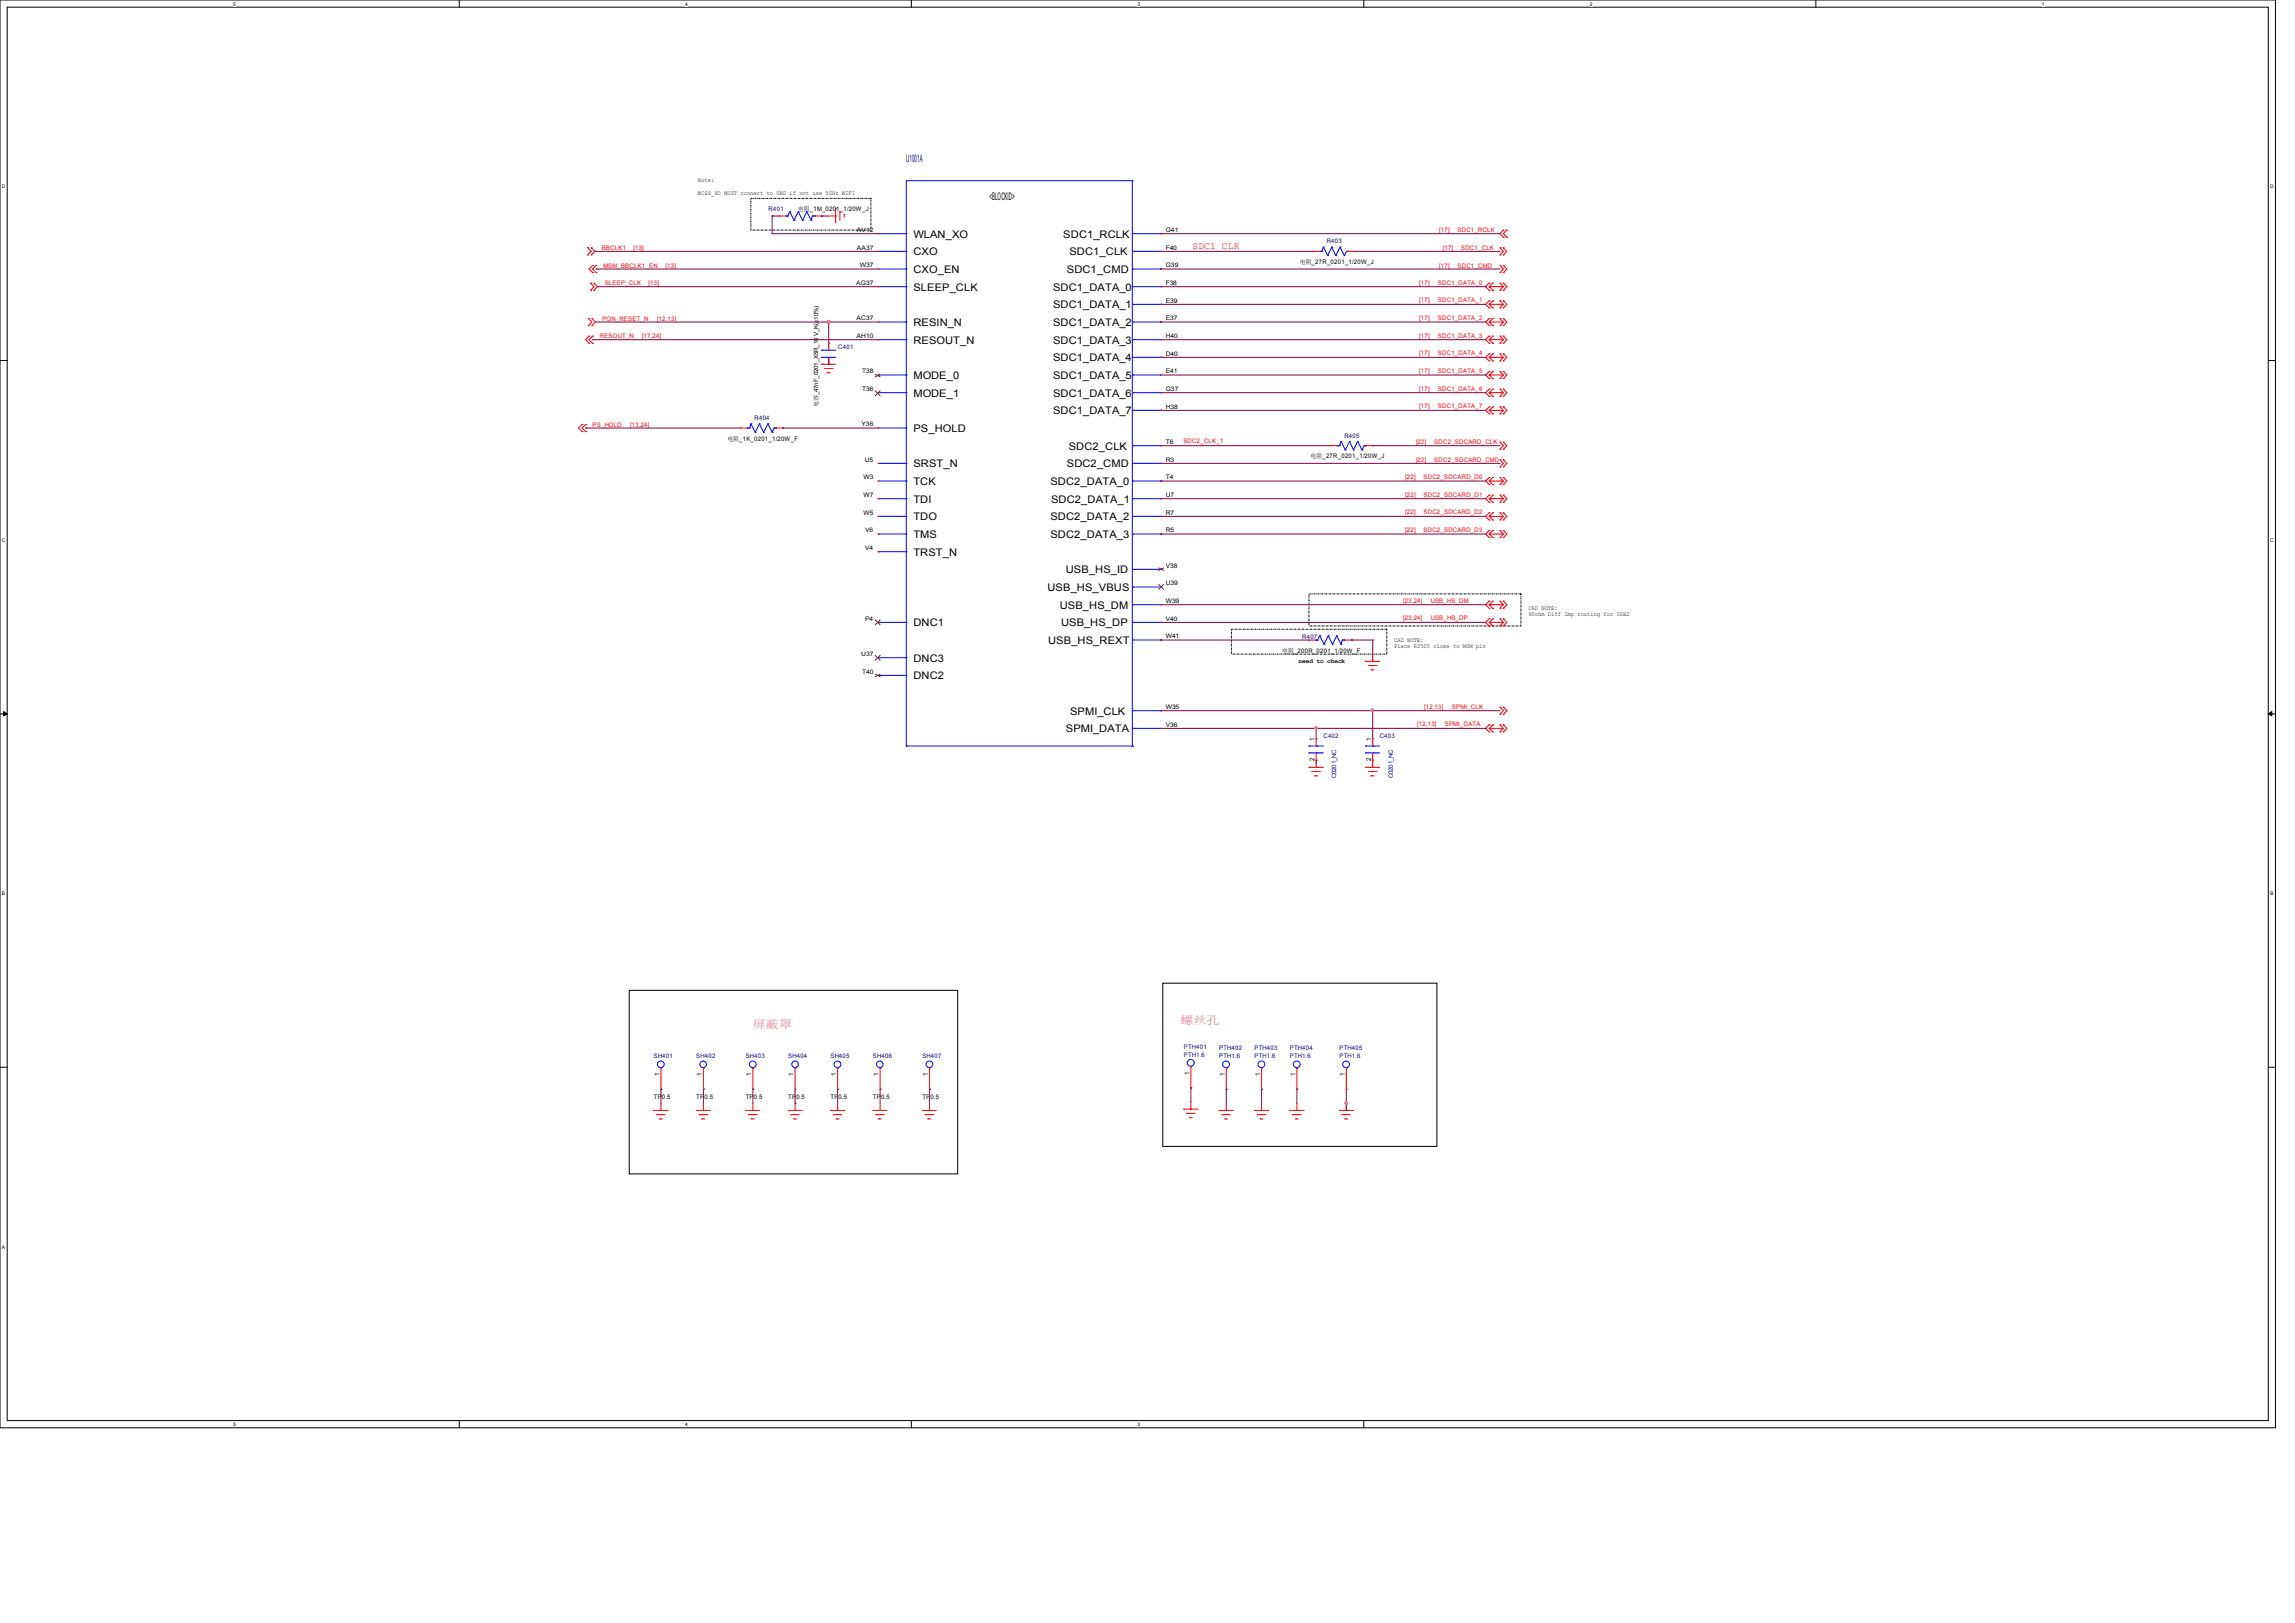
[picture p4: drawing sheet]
<svg xmlns="http://www.w3.org/2000/svg" width="297mm" height="210mm" viewBox="0 0 297 210" stroke-linecap="round" stroke-linejoin="round" font-family="sans-serif">
<defs><g id="words">
<text font-size="1.4" fill="#000080" x="117.3" y="20.9">U1001A</text>
<g font-size="1.4">
<text x="128.1" y="25.9">&lt;BLOCKID&gt;</text>
<text x="118.2" y="30.7">WLAN_XO</text>
<text x="118.2" y="33">CXO</text>
<text x="118.2" y="35.3">CXO_EN</text>
<text x="137.6" y="30.7">SDC1_RCLK</text>
<text x="138.1" y="35.3">SDC1_CMD</text>
<text x="138.4" y="33">SDC1_CLK</text>
<text x="118.2" y="37.6">SLEEP_CLK</text>
<text x="136.3" y="37.6">SDC1_DATA_0</text>
<text x="136.3" y="39.9">SDC1_DATA_1</text>
<text x="118.2" y="42.2">RESIN_N</text>
<text x="118.2" y="44.5">RESOUT_N</text>
<text x="136.3" y="42.2">SDC1_DATA_2</text>
<text x="136.3" y="44.5">SDC1_DATA_3</text>
<text x="136.3" y="46.7">SDC1_DATA_4</text>
<text x="118.2" y="49">MODE_0</text>
<text x="118.2" y="51.3">MODE_1</text>
<text x="136.3" y="49">SDC1_DATA_5</text>
<text x="136.3" y="51.3">SDC1_DATA_6</text>
<text x="136.3" y="53.6">SDC1_DATA_7</text>
<text x="118.2" y="55.9">PS_HOLD</text>
<text x="138.3" y="58.2">SDC2_CLK</text>
<text x="118.2" y="60.5">SRST_N</text>
<text x="118.2" y="62.7">TCK</text>
<text x="118.2" y="65">TDI</text>
<text x="136" y="62.7">SDC2_DATA_0</text>
<text x="136" y="65">SDC2_DATA_1</text>
<text x="138.1" y="60.5">SDC2_CMD</text>
<text x="118.2" y="67.3">TDO</text>
<text x="118.2" y="69.6">TMS</text>
<text x="118.2" y="71.9">TRST_N</text>
<text x="136" y="67.3">SDC2_DATA_2</text>
<text x="136" y="69.6">SDC2_DATA_3</text>
<text x="135.6" y="76.5">USB_HS_VBUS</text>
<text x="137.9" y="74.2">USB_HS_ID</text>
<text x="118.2" y="81">DNC1</text>
<text x="135.7" y="83.3">USB_HS_REXT</text>
<text x="137.1" y="78.8">USB_HS_DM</text>
<text x="137.3" y="81">USB_HS_DP</text>
<text x="118.2" y="85.6">DNC3</text>
<text x="118.2" y="87.9">DNC2</text>
<text x="137.9" y="94.8">SPMI_DATA</text>
<text x="138.5" y="92.5">SPMI_CLK</text>
</g>
<g font-size="1.4" fill="#f0f">
<text x="97.4" y="133">屏蔽罩</text>
<text x="152.8" y="132.5">螺丝孔</text>
</g>
<text font-size="1.3" fill="#f00" x="154.3" y="32.2">SDC1_CLK</text>
<g font-size=".9">
<text x="170.1" y="95.9" transform="rotate(-90 170.1 95.9)">1</text>
<text x="177.5" y="95.9" transform="rotate(-90 177.5 95.9)">1</text>
<text x="170.1" y="98.5" transform="rotate(-90 170.1 98.5)">2</text>
<text x="177.5" y="98.5" transform="rotate(-90 177.5 98.5)">2</text>
<text x="85.3" y="139.3" transform="rotate(-90 85.3 139.3)">1</text>
<text x="90.8" y="139.3" transform="rotate(-90 90.8 139.3)">1</text>
<text x="97.2" y="139.3" transform="rotate(-90 97.2 139.3)">1</text>
<text x="102.7" y="139.3" transform="rotate(-90 102.7 139.3)">1</text>
<text x="108.2" y="139.3" transform="rotate(-90 108.2 139.3)">1</text>
<text x="113.7" y="139.3" transform="rotate(-90 113.7 139.3)">1</text>
<text x="120.1" y="139.3" transform="rotate(-90 120.1 139.3)">1</text>
<text x="153.9" y="139.1" transform="rotate(-90 153.9 139.1)">1</text>
<text x="158.5" y="139.3" transform="rotate(-90 158.5 139.3)">1</text>
<text x="163.1" y="139.3" transform="rotate(-90 163.1 139.3)">1</text>
<text x="167.6" y="139.3" transform="rotate(-90 167.6 139.3)">1</text>
<text x="174" y="139.3" transform="rotate(-90 174 139.3)">1</text>
</g>
<g font-size=".8">
<text x="90.3" y="23.6">Note:</text>
<text x="90.3" y="25.2">WCSS_XO MUST connect to GND if not use 5GHz WIFI</text>
<text x="103.3" y="27.3">电阻_1M_0201_1/20W_J</text>
<text x="110.9" y="30">AV12</text>
<text x="110.9" y="32.3">AA37</text>
<text x="111.3" y="34.6">W37</text>
<text x="150.9" y="30">G41</text>
<text x="150.9" y="32.3">F40</text>
<text x="150.9" y="34.6">G39</text>
<text x="168.2" y="34.2">电阻_27R_0201_1/20W_J</text>
<text x="110.8" y="36.9">AG37</text>
<text x="110.9" y="41.5">AC37</text>
<text x="150.9" y="36.9">F38</text>
<text x="150.9" y="39.2">E39</text>
<text x="150.9" y="41.5">E37</text>
<text x="110.9" y="43.7">AH10</text>
<text x="150.9" y="43.7">H40</text>
<text x="150.9" y="46">D40</text>
<text x="105.9" y="52.7" transform="rotate(-90 105.9 52.7)">电容_47nF_0201_X5R_16 V_K(±10%)</text>
<text x="111.6" y="48.3">T38</text>
<text x="111.6" y="50.6">T36</text>
<text x="150.9" y="48.3">E41</text>
<text x="150.9" y="50.6">G37</text>
<text x="150.9" y="52.9">H38</text>
<text x="94.1" y="57">电阻_1K_0201_1/20W_F</text>
<text x="111.5" y="55.2">Y36</text>
<text x="111.9" y="59.7">U5</text>
<text x="150.9" y="57.5">T6</text>
<text x="150.9" y="59.7">R3</text>
<text x="169.6" y="59.3">电阻_27R_0201_1/20W_J</text>
<text x="111.7" y="62">W3</text>
<text x="111.7" y="64.3">W7</text>
<text x="150.9" y="62">T4</text>
<text x="150.9" y="64.3">U7</text>
<text x="111.7" y="66.6">W5</text>
<text x="112" y="68.9">V6</text>
<text x="112" y="71.2">V4</text>
<text x="150.9" y="66.6">R7</text>
<text x="150.9" y="68.9">R5</text>
<text x="150.9" y="73.5">V38</text>
<text x="150.9" y="75.7">U39</text>
<text x="112" y="80.3">P4</text>
<text x="150.9" y="78">W39</text>
<text x="150.9" y="80.3">V40</text>
<text x="150.9" y="82.6">W41</text>
<text x="180.4" y="83">CAD NOTE:</text>
<text x="180.4" y="83.8">Place R0505 close to MSM pin</text>
<text x="197.8" y="78.9">CAD NOTE:</text>
<text x="197.8" y="79.7">90ohm Diff Imp routing for USB2</text>
<text x="111.5" y="84.9">U37</text>
<text x="111.6" y="87.2">T40</text>
<text x="165.9" y="84.5">电阻_200R_0201_1/20W_F</text>
<text x="168" y="85.8">need to check</text>
<text x="150.9" y="91.7">W35</text>
<text x="150.9" y="94">V36</text>
<text x="84.6" y="142.2">TP0.5</text>
<text x="90.1" y="142.2">TP0.5</text>
<text x="96.5" y="142.2">TP0.5</text>
<text x="102" y="142.2">TP0.5</text>
<text x="107.5" y="142.2">TP0.5</text>
<text x="113" y="142.2">TP0.5</text>
<text x="119.4" y="142.2">TP0.5</text>
</g>
<g font-size=".8" fill="#000080">
<text x="99.5" y="27.3">R401</text>
<text x="171.7" y="31.5">R403</text>
<text x="108.5" y="45.2">C401</text>
<text x="97.6" y="54.3">R404</text>
<text x="174" y="56.6">R405</text>
<text x="168.5" y="82.6">R407</text>
<text x="171.3" y="95.5">C402</text>
<text x="178.5" y="95.5">C403</text>
<text x="172.9" y="100.7" transform="rotate(-90 172.9 100.7)">C0201_NC</text>
<text x="180.2" y="100.7" transform="rotate(-90 180.2 100.7)">C0201_NC</text>
<text x="84.6" y="136.9">SH401</text>
<text x="90.1" y="136.9">SH402</text>
<text x="96.5" y="136.9">SH403</text>
<text x="102" y="136.9">SH404</text>
<text x="107.5" y="136.9">SH405</text>
<text x="113" y="136.9">SH406</text>
<text x="119.4" y="136.9">SH407</text>
<text x="153.2" y="135.7">PTH401</text>
<text x="153.2" y="136.8">PTH1.6</text>
<text x="157.8" y="135.8">PTH402</text>
<text x="157.8" y="136.9">PTH1.6</text>
<text x="162.3" y="135.8">PTH403</text>
<text x="162.3" y="136.9">PTH1.6</text>
<text x="166.9" y="135.8">PTH404</text>
<text x="166.9" y="136.9">PTH1.6</text>
<text x="173.3" y="135.8">PTH405</text>
<text x="173.3" y="136.9">PTH1.6</text>
</g>
<g font-size=".8" fill="#f00">
<text x="77.9" y="32.4">BBCLK1</text>
<text x="78.1" y="34.6">MSM_BBCLK1_EN</text>
<text x="82" y="32.4">[13]</text>
<text x="86.1" y="34.6">[13]</text>
<text x="186.3" y="34.6">[17]</text>
<text x="186.3" y="30.1">[17]</text>
<text x="186.7" y="32.4">[17]</text>
<text x="188.6" y="34.6">SDC1_CMD</text>
<text x="188.6" y="30.1">SDC1_RCLK</text>
<text x="189.1" y="32.4">SDC1_CLK</text>
<text x="78" y="41.5">PON_RESET_N</text>
<text x="78.3" y="36.9">SLEEP_CLK</text>
<text x="83.9" y="36.9">[13]</text>
<text x="85" y="41.5">[12,13]</text>
<text x="183.7" y="41.4">[17]</text>
<text x="183.7" y="39.1">[17]</text>
<text x="183.7" y="36.8">[17]</text>
<text x="186.1" y="41.4">SDC1_DATA_2</text>
<text x="186.1" y="39.1">SDC1_DATA_1</text>
<text x="186.1" y="36.8">SDC1_DATA_0</text>
<text x="77.6" y="43.8">RESOUT_N</text>
<text x="83.1" y="43.8">[17,24]</text>
<text x="183.7" y="46">[17]</text>
<text x="183.7" y="43.7">[17]</text>
<text x="186.1" y="46">SDC1_DATA_4</text>
<text x="186.1" y="43.7">SDC1_DATA_3</text>
<text x="183.7" y="52.8">[17]</text>
<text x="183.7" y="50.6">[17]</text>
<text x="183.7" y="48.3">[17]</text>
<text x="186.1" y="52.8">SDC1_DATA_7</text>
<text x="186.1" y="50.6">SDC1_DATA_6</text>
<text x="186.1" y="48.3">SDC1_DATA_5</text>
<text x="76.7" y="55.2">PS_HOLD</text>
<text x="81.6" y="55.2">[13,24]</text>
<text x="153.1" y="57.3">SDC2_CLK_1</text>
<text x="183.2" y="59.8">[22]</text>
<text x="183.2" y="57.5">[22]</text>
<text x="185.6" y="59.8">SDC2_SDCARD_CMD</text>
<text x="185.6" y="57.5">SDC2_SDCARD_CLK</text>
<text x="181.9" y="62">[22]</text>
<text x="181.9" y="64.3">[22]</text>
<text x="184.2" y="62">SDC2_SDCARD_D0</text>
<text x="184.2" y="64.3">SDC2_SDCARD_D1</text>
<text x="181.9" y="68.8">[22]</text>
<text x="181.9" y="66.6">[22]</text>
<text x="184.2" y="68.8">SDC2_SDCARD_D3</text>
<text x="184.2" y="66.6">SDC2_SDCARD_D2</text>
<text x="181.6" y="78">[23,24]</text>
<text x="185.2" y="78">USB_HS_DM</text>
<text x="181.6" y="80.3">[23,24]</text>
<text x="185.2" y="80.3">USB_HS_DP</text>
<text x="183.4" y="94">[12,13]</text>
<text x="184.3" y="91.8">[12,13]</text>
<text x="187" y="94">SPMI_DATA</text>
<text x="187.9" y="91.8">SPMI_CLK</text>
</g>
<g font-size=".6">
<text x="30.2" y=".7">5</text>
<text x="88.7" y=".7">4</text>
<text x="147.2" y=".7">3</text>
<text x="205.7" y=".7">2</text>
<text x="264.2" y=".7">1</text>
<text x=".3" y="24.4">D</text>
<text x="293.8" y="24.4">D</text>
<text x=".3" y="70.1">C</text>
<text x="293.8" y="70.1">C</text>
<text x=".3" y="115.8">B</text>
<text x="293.8" y="115.8">B</text>
<text x=".3" y="161.5">A</text>
<text x="30.2" y="184.5">5</text>
<text x="88.7" y="184.5">4</text>
<text x="147.2" y="184.5">3</text>
</g>
</g></defs>
<path d="M0 0h294.5v184.7h-294.5zM.9 .9h292.6v182.9h-292.6z" fill="none" stroke="#000" stroke-width=".13"/>
<g fill="#fff">
<path d="M30.2 .1h.3v.7h-.3z"/>
<path d="M30.2 183.9h.3v.8h-.3z"/>
</g>
<path d="M59.4 0v.9M59.4 183.8v.9" fill="none" stroke="#000" stroke-width=".13"/>
<g fill="#fff">
<path d="M88.7 .1h.3v.7h-.3z"/>
<path d="M88.7 183.9h.3v.8h-.3z"/>
</g>
<path d="M117.9 0v.9M117.9 183.8v.9" fill="none" stroke="#000" stroke-width=".13"/>
<g fill="#fff">
<path d="M147.2 .1h.3v.7h-.3z"/>
<path d="M147.2 183.9h.3v.8h-.3z"/>
</g>
<path d="M176.5 0v.9M176.5 183.8v.9" fill="none" stroke="#000" stroke-width=".13"/>
<path d="M205.7 .1h.4v.7h-.4z" fill="#fff"/>
<path d="M235 0v.9" fill="none" stroke="#000" stroke-width=".13"/>
<g fill="#fff">
<path d="M264.2 .1h.4v.7h-.4z"/>
<path d="M.3 23.8h.4v.7h-.4z"/>
<path d="M293.8 23.8h.5v.7h-.5z"/>
<path d="M.3 69.5h.4v.7h-.4z"/>
<path d="M293.8 69.5h.5v.7h-.5z"/>
</g>
<path d="M0 46.7h.9M293.5 46.7h1" fill="none" stroke="#000" stroke-width=".13"/>
<g fill="#fff">
<path d="M.3 115.2h.4v.8h-.4z"/>
<path d="M293.8 115.2h.4v.8h-.4z"/>
</g>
<path d="M0 92.4h.9M293.5 92.4h1" fill="none" stroke="#000" stroke-width=".13"/>
<path d="M.5 92.1l.4 .3-.4 .2zM293.5 92.4l.5-.3v.5z" fill="#000" stroke="#000" stroke-width=".13"/>
<path d="M.3 161h.3v.7h-.3z" fill="#fff"/>
<path d="M0 138.1h.9M81.4 128.1h42.5v23.8h-42.5zM150.5 127.2h35.5v21.1h-35.5zM293.5 138.1h1" fill="none" stroke="#000" stroke-width=".13"/>
<path d="M97.2 25.7h15.5v4.1h-15.5zM169.4 76.8h27.4v4.2h-27.4zM159.4 81.4h20.1v3.2h-20.1z" fill="none" stroke="#000" stroke-width=".13" stroke-dasharray=".2 .2 0 .2"/>
<g fill="none" stroke="#f00" stroke-width=".13">
<path d="M76.1 32.1h.1M76.1 33h.1M76.1 32.1l.4 .4-.4 .5M76.4 36.6h.1M76.4 37.6h.1M76.4 36.6l.5 .5-.5 .5M76.5 33h.1M76.5 32.1h.1M76.5 32.1l.5 .4-.5 .5M76.7 34.3l-.5 .5 .5 .5M76.7 34.3h.1M76.7 35.3h.1"/>
<path d="M76.9 37.6h.1M76.9 36.6h.1M76.9 36.6l.4 .5-.4 .5M77.2 34.3l-.5 .5 .5 .5M77.2 34.3h.1M77.2 35.3h.1M100.8 28h.1M100.8 28h.9M105.4 28h.9M106.3 28h.1M107.2 28h.9M108.1 28h.1"/>
<path d="M108.1 27h.1M108.1 27v1.8M108.7 27.4h.1M108.7 27.4v1.1M109.2 27.7h.1M109.2 27.7v.4M113.6 30.2h.1M113.6 32.5h.1M113.6 34.8h.1M113.6 37.1h.1M150.2 30.2h.1M150.2 32.5h.1"/>
<path d="M150.2 34.8h.1M150.2 37.1h.1M150.2 39.4h.1M169.9 32.5h.1M169.9 32.5h.9M174.4 32.5h1M175.4 32.5h.1M192.7 38.9l-.4 .5 .4 .4M192.7 36.6l-.4 .5 .4 .5M192.7 38.9h.1M192.7 39.8h.1M192.7 39.4h.1"/>
<path d="M192.7 36.6h.1M192.7 37.6h.1M192.7 37.1h.1M192.7 39.4l.5 .4M192.7 37.1l.5 .5M192.7 39.4h1.8M192.7 37.1h1.8M193.2 38.9l-.5 .5M193.2 36.6l-.5 .5M193.2 39.8h.1M193.2 38.9h.1M193.2 37.6h.1"/>
<path d="M193.2 36.6h.1M194.1 38.9h.1M194.1 39.8h.1M194.1 32.1h.1M194.1 33h.1M194.1 34.3h.1M194.1 35.3h.1M194.1 36.6h.1M194.1 37.6h.1M194.1 38.9l.4 .5M194.1 32.1l.4 .4-.4 .5M194.1 34.3l.4 .5-.4 .5"/>
<path d="M194.1 36.6l.4 .5M194.5 29.8l-.4 .4 .4 .5M194.5 39.8h.1M194.5 38.9h.1M194.5 32.1h.1M194.5 33h.1M194.5 34.3h.1M194.5 35.3h.1M194.5 37.6h.1M194.5 36.6h.1M194.5 30.7h.1M194.5 29.8h.1"/>
<path d="M194.5 39.4l-.4 .4M194.5 37.1l-.4 .5M194.5 38.9l.5 .5-.5 .4M194.5 36.6l.5 .5-.5 .5M194.5 32.1l.5 .4-.5 .5M194.5 34.3l.5 .5-.5 .5M195 29.8l-.5 .4 .5 .5M195 29.8h.1M195 30.7h.1M75.3 54.9l-.4 .5 .4 .4M75.3 54.9h.1M75.3 55.8h.1"/>
<path d="M75.8 54.9l-.5 .5 .5 .4M75.8 54.9h.1M75.8 55.8h.1M76.1 41.2h.1M76.1 42.1h.1M76.1 41.2l.5 .5-.5 .4M76.2 43.5l-.4 .5 .4 .4M76.2 43.5h.1M76.2 44.4h.1M76.6 42.1h.1M76.6 41.2h.1M76.6 41.2l.5 .5-.5 .4"/>
<path d="M76.7 43.5l-.5 .5 .5 .4M76.7 43.5h.1M76.7 44.4h.1M95.8 55.4h.1M95.8 55.4h.9M100.4 55.4h.9M101.3 55.4h.1M106.3 47.1h.1M106.3 47.1h1.8M106.7 47.7h.1M106.7 47.7h1.1M107 48.2h.1"/>
<path d="M107 48.2h.4M107.2 47.1h.1M107.2 44.4h.1M107.2 44.4v.9M107.2 46.2v.9M113.6 41.7h.1M113.6 44h.1M113.6 48.5h.1M113.6 50.8h.1M113.6 55.4h.1M113.6 60h.1M150.2 41.7h.1"/>
<path d="M150.2 44h.1M150.2 46.2h.1M150.2 48.5h.1M150.2 50.8h.1M150.2 53.1h.1M150.2 57.7h.1M150.2 60h.1M172.1 57.7h.1M172.1 57.7h1M176.7 57.7h.9M177.7 57.7h.1M192.7 52.6l-.4 .5 .4 .5"/>
<path d="M192.7 50.3l-.4 .5 .4 .5M192.7 48.1l-.4 .4 .4 .5M192.7 41.2l-.4 .5 .4 .4M192.7 45.8l-.4 .4 .4 .5M192.7 43.5l-.4 .5 .4 .4M192.7 52.6h.1M192.7 53.6h.1M192.7 53.1h.1M192.7 50.3h.1M192.7 51.3h.1M192.7 50.8h.1M192.7 48.1h.1"/>
<path d="M192.7 49h.1M192.7 48.5h.1M192.7 41.2h.1M192.7 42.1h.1M192.7 41.7h.1M192.7 45.8h.1M192.7 46.7h.1M192.7 46.2h.1M192.7 43.5h.1M192.7 44.4h.1M192.7 44h.1M192.7 53.1l.5 .5"/>
<path d="M192.7 50.8l.5 .5M192.7 48.5l.5 .5M192.7 46.2l.5 .5M192.7 41.7l.5 .4M192.7 44l.5 .4M192.7 53.1h1.8M192.7 50.8h1.8M192.7 48.5h1.8M192.7 41.7h1.8M192.7 46.2h1.8M192.7 44h1.8M193.2 52.6l-.5 .5"/>
<path d="M193.2 50.3l-.5 .5M193.2 48.1l-.5 .4M193.2 41.2l-.5 .5M193.2 43.5l-.5 .5M193.2 45.8l-.5 .4M193.2 53.6h.1M193.2 52.6h.1M193.2 51.3h.1M193.2 50.3h.1M193.2 49h.1M193.2 48.1h.1M193.2 42.1h.1"/>
<path d="M193.2 41.2h.1M193.2 46.7h.1M193.2 45.8h.1M193.2 44.4h.1M193.2 43.5h.1M194.1 59.5h.1M194.1 57.2h.1M194.1 58.1h.1M194.1 52.6h.1M194.1 53.6h.1M194.1 50.3h.1M194.1 51.3h.1"/>
<path d="M194.1 48.1h.1M194.1 49h.1M194.1 41.2h.1M194.1 42.1h.1M194.1 45.8h.1M194.1 46.7h.1M194.1 43.5h.1M194.1 44.4h.1M194.1 59.5l.4 .5-.4 .4M194.1 57.2l.4 .5-.4 .4M194.1 52.6l.4 .5M194.1 50.3l.4 .5"/>
<path d="M194.1 48.1l.4 .4M194.1 41.2l.4 .5M194.1 45.8l.4 .4M194.1 43.5l.4 .5M194.5 59.5h.1M194.5 57.2h.1M194.5 58.1h.1M194.5 53.6h.1M194.5 52.6h.1M194.5 51.3h.1M194.5 50.3h.1M194.5 49h.1"/>
<path d="M194.5 48.1h.1M194.5 42.1h.1M194.5 41.2h.1M194.5 46.7h.1M194.5 45.8h.1M194.5 44.4h.1M194.5 43.5h.1M194.5 53.1l-.4 .5M194.5 50.8l-.4 .5M194.5 48.5l-.4 .5M194.5 41.7l-.4 .4M194.5 46.2l-.4 .5"/>
<path d="M194.5 44l-.4 .4M194.5 59.5l.5 .5-.5 .4M194.5 57.2l.5 .5-.5 .4M194.5 50.3l.5 .5-.5 .5M194.5 52.6l.5 .5-.5 .5M194.5 48.1l.5 .4-.5 .5M194.5 45.8l.5 .4-.5 .5M194.5 43.5l.5 .5-.5 .4M194.5 41.2l.5 .5-.5 .4M113.6 62.2h.1M113.6 64.5h.1M113.6 66.8h.1"/>
<path d="M113.6 69.1h.1M113.6 71.4h.1M150.2 62.2h.1M150.2 64.5h.1M150.2 66.8h.1M150.2 69.1h.1M150.2 73.7h.1M150.2 76h.1M150.2 78.2h.1M192.7 68.6l-.4 .5 .4 .5M192.7 61.8l-.4 .4 .4 .5M192.7 64.1l-.4 .4 .4 .5"/>
<path d="M192.7 66.3l-.4 .5 .4 .5M192.7 77.8l-.4 .4 .4 .5M192.7 68.6h.1M192.7 69.6h.1M192.7 69.1h.1M192.7 61.8h.1M192.7 62.7h.1M192.7 62.2h.1M192.7 64.1h.1M192.7 65h.1M192.7 64.5h.1M192.7 66.3h.1"/>
<path d="M192.7 67.3h.1M192.7 66.8h.1M192.7 77.8h.1M192.7 78.7h.1M192.7 78.2h.1M192.7 69.1l.5 .5M192.7 66.8l.5 .5M192.7 62.2l.5 .5M192.7 64.5l.5 .5M192.7 78.2l.5 .5M192.7 69.1h1.8M192.7 62.2h1.8"/>
<path d="M192.7 64.5h1.8M192.7 66.8h1.8M192.7 78.2h1.8M193.2 61.8l-.5 .4M193.2 68.6l-.5 .5M193.2 64.1l-.5 .4M193.2 66.3l-.5 .5M193.2 77.8l-.5 .4M193.2 69.6h.1M193.2 68.6h.1M193.2 62.7h.1M193.2 61.8h.1"/>
<path d="M193.2 65h.1M193.2 64.1h.1M193.2 67.3h.1M193.2 66.3h.1M193.2 78.7h.1M193.2 77.8h.1M194.1 60.4h.1M194.1 68.6h.1M194.1 69.6h.1M194.1 61.8h.1M194.1 62.7h.1M194.1 64.1h.1"/>
<path d="M194.1 65h.1M194.1 66.3h.1M194.1 67.3h.1M194.1 77.8h.1M194.1 78.7h.1M194.1 68.6l.4 .5M194.1 61.8l.4 .4M194.1 64.1l.4 .4M194.1 66.3l.4 .5M194.1 77.8l.4 .4M194.5 60.4h.1M194.5 69.6h.1"/>
<path d="M194.5 68.6h.1M194.5 62.7h.1M194.5 61.8h.1M194.5 65h.1M194.5 64.1h.1M194.5 67.3h.1M194.5 66.3h.1M194.5 78.7h.1M194.5 77.8h.1M194.5 69.1l-.4 .5M194.5 62.2l-.4 .5M194.5 64.5l-.4 .5"/>
<path d="M194.5 66.8l-.4 .5M194.5 78.2l-.4 .5M194.5 66.3l.5 .5-.5 .5M194.5 68.6l.5 .5-.5 .5M194.5 64.1l.5 .4-.5 .5M194.5 61.8l.5 .4-.5 .5M194.5 77.8l.5 .4-.5 .5M113.6 80.5h.1M113.6 85.1h.1M113.6 87.4h.1M150.2 80.5h.1M150.2 82.8h.1"/>
<path d="M150.2 92h.1M150.2 94.2h.1M169.4 99.3h.1M169.4 82.8h.1M169.4 82.8h.9M169.4 99.3h1.9M169.8 99.8h.1M169.8 99.8h1.1M170.3 99.3h.1M170.3 95.6h.1M170.3 98.4h.1M170.3 95.6v.9"/>
<path d="M170.3 97.4v1.9M174 82.8h.9M174.9 82.8h.1M176.7 99.3h.1M176.7 85.6h.1M176.7 99.3h1.8M176.7 85.6h1.8M177.1 99.8h.1M177.1 86.1h.1M177.1 99.8h1.1M177.1 86.1h1.1M177.4 86.7h.1"/>
<path d="M177.4 86.7h.4M177.7 99.3h.1M177.7 85.6h.1M177.7 95.6h.1M177.7 98.4h.1M177.7 84.6v1M177.7 95.6v.9M177.7 97.4v1.9M192.7 80.1l-.4 .4 .4 .5M192.7 93.8l-.4 .4 .4 .5M192.7 80.1h.1M192.7 81h.1"/>
<path d="M192.7 80.5h.1M192.7 93.8h.1M192.7 94.7h.1M192.7 94.2h.1M192.7 80.5l.5 .5M192.7 94.2l.5 .5M192.7 80.5h1.8M192.7 94.2h1.8M193.2 93.8l-.5 .4M193.2 80.1l-.5 .4M193.2 81h.1M193.2 80.1h.1"/>
<path d="M193.2 94.7h.1M193.2 93.8h.1M194.1 91.5h.1M194.1 92.4h.1M194.1 80.1h.1M194.1 81h.1M194.1 93.8h.1M194.1 94.7h.1M194.1 91.5l.4 .5-.4 .4M194.1 80.1l.4 .4M194.1 93.8l.4 .4M194.5 91.5h.1"/>
<path d="M194.5 92.4h.1M194.5 81h.1M194.5 80.1h.1M194.5 94.7h.1M194.5 93.8h.1M194.5 80.5l-.4 .5M194.5 94.2l-.4 .5M194.5 91.5l.5 .5-.5 .4M194.5 80.1l.5 .4-.5 .5M194.5 93.8l.5 .4-.5 .5M170.2 100.4h.1M170.2 100.4h.3"/>
<path d="M177.4 100.4h.1M177.4 100.4h.4M85.5 138.2v2.7M91 138.2v2.7M97.4 138.2v2.7M102.9 138.2v2.7M108.4 138.2v2.7M113.9 138.2v2.7M120.3 138.2v2.7M154.1 138v2.8M158.7 138.2v2.7M163.3 138.2v2.7"/>
<path d="M167.8 138.2v2.7M174.2 138.2v2.7M84.6 143.7h.1M84.6 143.7h1.9M85 144.2h.1M85 144.2h1.1M85.4 144.8h.1M85.4 144.8h.3M85.5 143.7h.1M85.5 140.9h.1M85.5 142.7v1M90.1 143.7h.1"/>
<path d="M90.1 143.7h1.8M90.5 144.2h.1M90.5 144.2h1.1M90.8 144.8h.1M90.8 144.8h.4M91 143.7h.1M91 140.9h.1M91 142.7v1M96.5 143.7h.1M96.5 143.7h1.8M96.9 144.2h.1M96.9 144.2h1.1"/>
<path d="M97.2 144.8h.1M97.2 144.8h.4M97.4 143.7h.1M97.4 140.9h.1M97.4 142.7v1M102 143.7h.1M102 143.7h1.8M102.3 144.2h.1M102.3 144.2h1.1M102.7 144.8h.1M102.7 144.8h.4M102.9 143.7h.1"/>
<path d="M102.9 140.9h.1M102.9 142.7v1M107.5 143.7h.1M107.5 143.7h1.8M107.8 144.2h.1M107.8 144.2h1.1M108.2 144.8h.1M108.2 144.8h.4M108.4 143.7h.1M108.4 140.9h.1M108.4 142.7v1M113 143.7h.1"/>
<path d="M113 143.7h1.8M113.3 144.2h.1M113.3 144.2h1.2M113.7 144.8h.1M113.7 144.8h.4M113.9 143.7h.1M113.9 140.9h.1M113.9 142.7v1M119.4 143.7h.1M119.4 143.7h1.8M119.7 144.2h.1M119.7 144.2h1.1"/>
<path d="M120.1 144.8h.1M120.1 144.8h.4M120.3 143.7h.1M120.3 140.9h.1M120.3 142.7v1M153.2 143.5h.1M153.2 143.5h1.8M153.6 144.1h.1M153.6 144.1h1.1M153.9 144.6h.1M153.9 144.6h.4M154.1 143.5h.1"/>
<path d="M154.1 140.8h.1M154.1 142.6v.9M157.8 143.7h.1M157.8 143.7h1.8M158.1 144.2h.1M158.1 144.2h1.1M158.5 144.8h.1M158.5 144.8h.4M158.7 143.7h.1M158.7 140.9h.1M158.7 142.7v1M162.3 143.7h.1"/>
<path d="M162.3 143.7h1.9M162.7 144.2h.1M162.7 144.2h1.1M163.1 144.8h.1M163.1 144.8h.3M163.3 143.7h.1M163.3 140.9h.1M163.3 142.7v1M166.9 143.7h.1M166.9 143.7h1.9M167.3 144.2h.1M167.3 144.2h1.1"/>
<path d="M167.7 144.8h.1M167.7 144.8h.3M167.8 143.7h.1M167.8 140.9h.1M167.8 142.7v1M173.3 143.7h.1M173.3 143.7h1.9M173.7 144.2h.1M173.7 144.2h1.1M174.1 144.8h.1M174.1 144.8h.3M174.2 143.7h.1"/>
<path d="M174.2 140.9h.1M174.2 142.7v1"/>
</g>
<g fill="none" stroke="#00f" stroke-width=".13">
<path d="M101.7 28h.1M101.7 28h.2M101.9 28h.1M102.2 27.4h.1M102.2 27.4l-.3 .6M102.2 27.4l.6 1.1M102.8 28.5h.1M103.3 27.4h.1M103.3 27.4l-.5 1.1M103.3 27.4l.6 1.1M103.9 28.5h.1M104.4 27.4h.1"/>
<path d="M104.4 27.4l-.5 1.1M104.4 27.4l.6 1.1M105 28.5h.1M105.1 28h.1M105.1 28l-.1 .5M105.1 28h.3M105.4 28h.1M113.6 32.5h3.7M113.6 30.2h3.7M113.6 34.8h3.7M113.6 37.1h3.7M117.3 30.2h.1"/>
<path d="M117.3 32.5h.1M117.3 34.8h.1M117.3 37.1h.1M146.5 23.4h-29.2v73.1M146.5 23.4h.1M146.5 30.2h.1M146.5 32.5h.1M146.5 34.8h.1M146.5 37.1h.1M146.5 39.4h.1M146.5 23.4v73.1M146.5 32.5h3.7"/>
<path d="M146.5 30.2h3.7M146.5 34.8h3.7M146.5 37.1h3.7M146.5 39.4h3.7M170.8 32.5h.1M170.8 32.5h.2M171 32.5h.1M171.3 32l-.3 .5M171.3 32h.1M171.3 32l.5 1.1M171.8 33.1h.1M172.4 32l-.6 1.1"/>
<path d="M172.4 32h.1M172.4 32l.5 1.1M172.9 33.1h.1M173.4 32l-.5 1.1M173.4 32h.1M173.4 32l.6 1.1M174 33.1h.1M174.3 32.5l-.3 .6M174.3 32.5h.1M174.4 32.5h.1M96.7 55.4h.1M96.7 55.4h.3"/>
<path d="M97 55.4h.1M97.2 54.8l-.2 .6M97.2 54.8h.1M97.2 54.8l.5 1.1M97.7 55.9h.1M98.3 54.8l-.6 1.1M98.3 54.8h.1M98.3 54.8l.5 1.1M98.8 55.9h.1M99.4 54.8l-.6 1.1M99.4 54.8h.1M99.4 54.8l.5 1.1"/>
<path d="M99.9 55.9h.1M100.2 55.4l-.3 .5M100.2 55.4h.1M100.2 55.4h.2M100.4 55.4h.1M106.3 45.3h.1M106.3 46.2h.1M106.3 45.3h1.8M106.3 46.2h1.8M107.2 45.3h.1M107.2 46.2h.1M113.6 55.4h3.7"/>
<path d="M113.6 41.7h3.7M113.6 44h3.7M113.6 48.5h3.7M113.6 50.8h3.7M113.6 60h3.7M117.3 41.7h.1M117.3 44h.1M117.3 48.5h.1M117.3 50.8h.1M117.3 55.4h.1M117.3 60h.1M146.5 41.7h.1"/>
<path d="M146.5 44h.1M146.5 46.2h.1M146.5 48.5h.1M146.5 50.8h.1M146.5 53.1h.1M146.5 57.7h.1M146.5 60h.1M146.5 57.7h3.7M146.5 46.2h3.7M146.5 41.7h3.7M146.5 44h3.7M146.5 48.5h3.7"/>
<path d="M146.5 50.8h3.7M146.5 60h3.7M146.5 53.1h3.7M173.1 57.7h.1M173.1 57.7h.2M173.3 57.7h.1M173.5 57.1l-.2 .6M173.5 57.1h.1M173.5 57.1l.6 1.1M174.1 58.2h.1M174.6 57.1l-.5 1.1M174.6 57.1h.1"/>
<path d="M174.6 57.1l.6 1.1M175.2 58.2h.1M175.7 57.1l-.5 1.1M175.7 57.1h.1M175.7 57.1l.6 1.1M176.3 58.2h.1M176.5 57.7l-.2 .5M176.5 57.7h.1M176.5 57.7h.2M176.7 57.7h.1M113.6 62.2h3.7M113.6 64.5h3.7"/>
<path d="M113.6 66.8h3.7M113.6 69.1h3.7M113.6 71.4h3.7M117.3 62.2h.1M117.3 64.5h.1M117.3 66.8h.1M117.3 69.1h.1M117.3 71.4h.1M146.5 62.2h.1M146.5 64.5h.1M146.5 66.8h.1M146.5 69.1h.1"/>
<path d="M146.5 73.7h.1M146.5 76h.1M146.5 78.2h.1M146.5 62.2h3.7M146.5 64.5h3.7M146.5 66.8h3.7M146.5 69.1h3.7M146.5 73.7h3.7M146.5 76h3.7M146.5 78.2h3.7M113.6 80.5h3.7M113.6 85.1h3.7"/>
<path d="M113.6 87.4h3.7M117.3 96.5h.1M117.3 80.5h.1M117.3 85.1h.1M117.3 87.4h.1M117.3 96.5h29.2M146.5 96.5h.1M146.5 80.5h.1M146.5 82.8h.1M146.5 92h.1M146.5 94.2h.1M146.5 82.8h3.7"/>
<path d="M146.5 80.5h3.7M146.5 92h3.7M146.5 94.2h3.7M169.4 96.5h.1M169.4 97.4h.1M169.4 96.5h1.9M169.4 97.4h1.9M170.3 96.5h.1M170.3 97.4h.1M170.3 82.8h.1M170.3 82.8h.2M170.5 82.8h.1"/>
<path d="M170.8 82.3h.1M170.8 82.3l-.3 .5M170.8 82.3l.5 1.1M171.3 83.4h.1M171.9 82.3h.1M171.9 82.3l-.6 1.1M171.9 82.3l.5 1.1M172.4 83.4h.1M173 82.3h.1M173 82.3l-.6 1.1M173 82.3l.5 1.1M173.5 83.4h.1"/>
<path d="M173.7 82.8h.1M173.7 82.8l-.2 .6M173.7 82.8h.3M174 82.8h.1M176.7 96.5h.1M176.7 97.4h.1M176.7 96.5h1.8M176.7 97.4h1.8M177.7 96.5h.1M177.7 97.4h.1M85.5 138.2h.1M91 138.2h.1"/>
<path d="M97.4 138.2h.1M102.9 138.2h.1M108.4 138.2h.1M113.9 138.2h.1M120.3 138.2h.1M154.1 138h.1M158.7 138.2h.1M163.3 138.2h.1M167.8 138.2h.1M174.2 138.2h.1"/>
<circle cx="85.5" cy="137.7" r=".43"/>
<circle cx="91" cy="137.7" r=".42"/>
<circle cx="97.4" cy="137.7" r=".43"/>
<circle cx="102.9" cy="137.7" r=".42"/>
<circle cx="108.4" cy="137.7" r=".43"/>
<circle cx="113.9" cy="137.7" r=".42"/>
<circle cx="120.3" cy="137.7" r=".43"/>
<circle cx="154.1" cy="137.5" r=".44"/>
<circle cx="158.7" cy="137.7" r=".43"/>
<circle cx="163.2" cy="137.7" r=".43"/>
<circle cx="167.8" cy="137.7" r=".43"/>
<circle cx="174.2" cy="137.7" r=".43"/>
</g>
<g fill="none" stroke="#804000" stroke-width=".13">
<path d="M113.2 48.4l.7 .4M113.2 50.5l.7 .7M113.9 48.4l-.7 .4M113.9 50.5l-.7 .7M149.9 73.5l.7 .3M149.9 75.6l.7 .7M150.6 73.5l-.7 .3M150.6 75.6l-.7 .7M113.2 80.2l.7 .7M113.2 84.8l.7 .7M113.2 87.2l.7 .4M113.9 80.2l-.7 .7"/>
<path d="M113.9 84.8l-.7 .7M113.9 87.2l-.7 .4"/>
</g>
<g fill="none" stroke="#800040" stroke-width=".13">
<path d="M77 32.5h.1M77 32.5h36.6M77.2 34.8h.1M77.2 34.8h36.4M77.3 37.1h.1M77.3 37.1h36.3M99.9 28h.1M99.9 30.2h.1M99.9 28v2.2M99.9 28h.9M99.9 30.2h13.7M106.3 28h.1"/>
<path d="M106.3 28h.9M150.2 30.2h.1M150.2 34.8h.1M150.2 39.4h.1M150.2 32.5h19.7M150.2 37.1h42.1M150.2 39.4h42.1M150.2 34.8h43.9M150.2 30.2h43.9M169.9 32.5h.1M175.4 32.5h.1M175.4 32.5h18.7"/>
<path d="M192.3 37.1h.1M75.8 55.4h.1M75.8 55.4h20M76.7 44h.1M76.7 44h36.9M77.1 41.7h36.5M101.3 55.4h.1M101.3 55.4h12.3M107.2 41.7h.1M107.2 47.1h.1M107.2 41.7v2.7M107.2 46.2v.9"/>
<path d="M150.2 57.7h.1M150.2 60h.1M150.2 44h.1M150.2 46.2h.1M150.2 53.1h.1M150.2 41.7h.1M150.2 50.8h.1M150.2 48.5h42.1M150.2 57.7h21.9M150.2 44h42.1M150.2 41.7h42.1M150.2 46.2h42.1"/>
<path d="M150.2 53.1h42.1M150.2 50.8h42.1M150.2 60h43.9M177.7 57.7h.1M177.7 57.7h16.4M192.3 48.5h.1M150.2 64.5h.1M150.2 62.2h.1M150.2 66.8h.1M150.2 69.1h.1M150.2 78.2h42.1M150.2 64.5h42.1"/>
<path d="M150.2 62.2h42.1M150.2 66.8h42.1M150.2 69.1h42.1M192.3 78.2h.1M150.2 92h.1M150.2 80.5h.1M150.2 82.8h.1M150.2 94.2h42.1M150.2 82.8h19.2M150.2 92h43.9M150.2 80.5h42.1M170.3 98.4h.1"/>
<path d="M170.3 94.2h.1M170.3 94.2v1.4M170.3 98.4v.4M174.9 82.8h.1M174.9 82.8h2.8M177.7 82.8h.1M177.7 92h.1M177.7 82.8v1.8M177.7 92v3.6M192.3 94.2h.1M85.5 140.9h.1M85.5 140.9v1.8"/>
<path d="M91 140.9h.1M91 140.9v1.8M97.4 140.9h.1M97.4 140.9v1.8M102.9 142.7h.1M102.9 140.9v1.8M108.4 140.9h.1M108.4 140.9v1.8M113.9 140.9h.1M113.9 140.9v1.8M120.3 140.9h.1M120.3 140.9v1.8"/>
<path d="M154.1 140.8h.1M154.1 140.8v1.8M158.7 140.9h.1M158.7 140.9v1.8M163.3 140.9h.1M163.3 140.9v1.8M167.8 140.9h.1M167.8 140.9v1.8M174.2 142.7h.1M174.2 143.7h.1M174.2 140.9v2.8"/>
</g>
<g fill="#f0f" stroke="#f0f" stroke-width=".13">
<circle cx="107.2" cy="41.6" r=".17"/>
<circle cx="177.6" cy="91.9" r=".17"/>
<circle cx="170.3" cy="94.2" r=".16"/>
<circle cx="174.2" cy="142.7" r=".17"/>
</g>
<use href="#words"/>
</svg>
